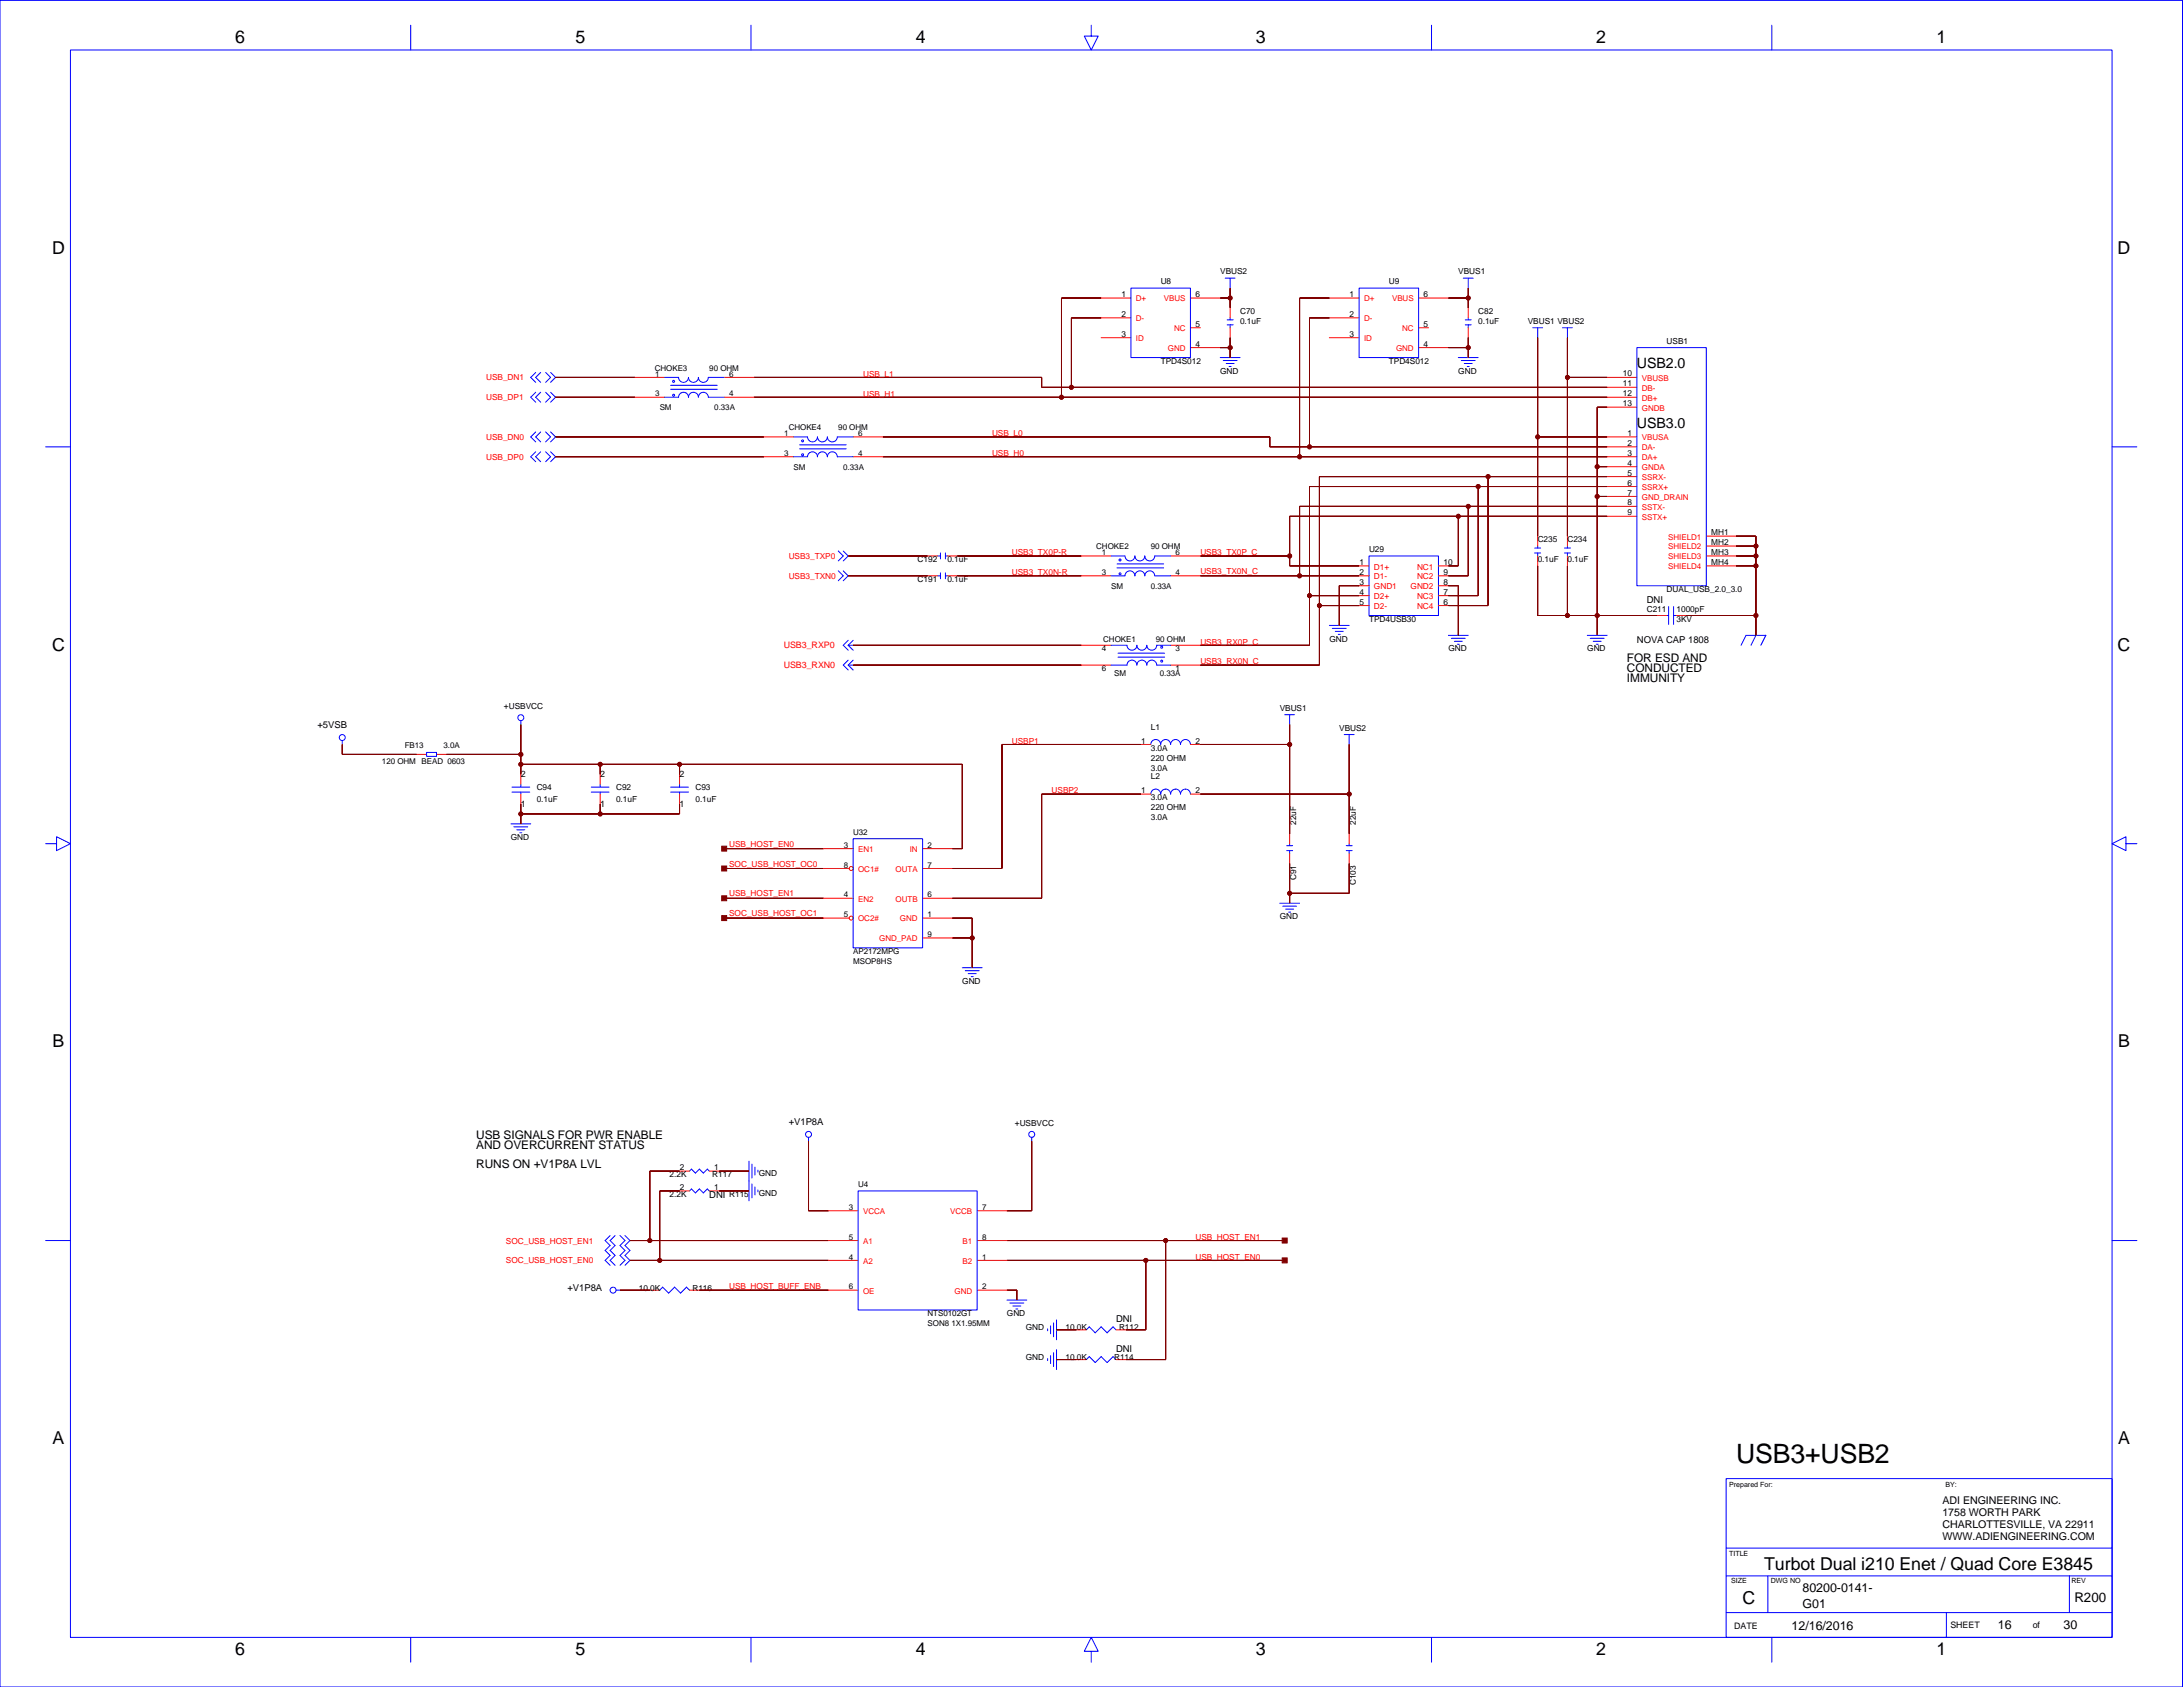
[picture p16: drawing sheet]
<svg xmlns="http://www.w3.org/2000/svg" width="559mm" height="432mm" viewBox="0 0 559 432" stroke-linecap="round" stroke-linejoin="round" font-family="sans-serif">
<defs><g id="words">
<text font-size="6.8" x="444.4" y="374.4">USB3+USB2</text>
<g font-size="4.6">
<text x="60.2" y="11.1">6</text>
<text x="147.3" y="11.1">5</text>
<text x="234.4" y="11.1">4</text>
<text x="321.5" y="11.1">3</text>
<text x="408.6" y="11.1">2</text>
<text x="495.7" y="11.1">1</text>
<text x="13.4" y="64.9">D</text>
<text x="542.1" y="64.9">D</text>
<text x="13.4" y="166.5">C</text>
<text x="542.1" y="166.5">C</text>
<text x="13.5" y="268.1">B</text>
<text x="542.2" y="268.1">B</text>
<text x="13.5" y="369.7">A</text>
<text x="542.2" y="369.7">A</text>
<text x="451.6" y="401.8">Turbot Dual i210 Enet / Quad Core E3845</text>
<text x="446.1" y="410.6">C</text>
<text x="60.2" y="423.5">6</text>
<text x="147.3" y="423.5">5</text>
<text x="234.4" y="423.5">4</text>
<text x="321.5" y="423.5">3</text>
<text x="408.6" y="423.5">2</text>
<text x="495.7" y="423.5">1</text>
</g>
<g font-size="3.6">
<text x="419" y="94.2">USB2.0</text>
<text x="419" y="109.5">USB3.0</text>
</g>
<text font-size="3.4" x="531" y="410">R200</text>
<g font-size="3.2">
<text x="461.4" y="407.5">80200-0141-</text>
<text x="461.4" y="411.5">G01</text>
<text x="458.6" y="417.1">12/16/2016</text>
<text x="511.4" y="416.9">16</text>
<text x="528.2" y="417">30</text>
</g>
<g font-size="3">
<text x="416.5" y="172.1">CONDUCTED</text>
<text x="416.5" y="169.5">FOR ESD AND</text>
<text x="416.5" y="174.6">IMMUNITY</text>
<text x="121.9" y="294">AND OVERCURRENT STATUS</text>
<text x="121.9" y="291.4">USB SIGNALS FOR PWR ENABLE</text>
<text x="121.9" y="299.1">RUNS ON +V1P8A LVL</text>
</g>
<g font-size="2.7">
<text x="497.2" y="385">ADI ENGINEERING INC.</text>
<text x="497.2" y="388">1758 WORTH PARK</text>
<text x="497.2" y="391.1">CHARLOTTESVILLE, VA 22911</text>
<text x="497.2" y="394.1">WWW.ADIENGINEERING.COM</text>
</g>
<g font-size="2.4">
<text x="421.5" y="154.3">DNI</text>
<text x="419" y="164.6">NOVA CAP 1808</text>
<text x="81.3" y="186.3">+5VSB</text>
<text x="201.9" y="287.9">+V1P8A</text>
<text x="181.6" y="306.6">DNI</text>
<text x="145.3" y="330.5">+V1P8A</text>
<text x="285.7" y="338.4">DNI</text>
<text x="285.7" y="346">DNI</text>
</g>
<g font-size="2.3" fill="#f00">
<text x="200.6" y="165.9">USB3_RXP0</text>
<text x="200.6" y="171">USB3_RXN0</text>
</g>
<g font-size="2.3">
<text x="133.3" y="198.9">2</text>
<text x="153.6" y="198.9">2</text>
<text x="174" y="198.9">2</text>
<text x="133.3" y="206.5">1</text>
<text x="153.6" y="206.5">1</text>
<text x="174" y="206.5">1</text>
<text x="443.9" y="417.1">DATE</text>
<text x="499.3" y="416.8">SHEET</text>
<text x="520.3" y="416.8">of</text>
</g>
<g font-size="2.1">
<text x="312.3" y="70.3">VBUS2</text>
<text x="373.3" y="70.3">VBUS1</text>
<text x="287.1" y="76.1">1</text>
<text x="297.1" y="72.8">U8</text>
<text x="306" y="76.1">6</text>
<text x="345.5" y="76.1">1</text>
<text x="355.5" y="72.8">U9</text>
<text x="364.4" y="76.1">6</text>
<text x="287.1" y="81.1">2</text>
<text x="306" y="83.7">5</text>
<text x="317.4" y="83">0.1uF</text>
<text x="317.4" y="80.4">C70</text>
<text x="345.5" y="81.1">2</text>
<text x="364.4" y="83.7">5</text>
<text x="378.4" y="83">0.1uF</text>
<text x="378.4" y="80.4">C82</text>
<text x="391.1" y="83">VBUS1 VBUS2</text>
<text x="287.1" y="86.2">3</text>
<text x="306" y="88.7">4</text>
<text x="345.5" y="86.2">3</text>
<text x="364.4" y="88.7">4</text>
<text x="426.6" y="88">USB1</text>
<text x="297.1" y="93.1">TPD4S012</text>
<text x="312.3" y="95.6">GND</text>
<text x="355.5" y="93.1">TPD4S012</text>
<text x="373.3" y="95.6">GND</text>
<text x="415.4" y="101.4">12</text>
<text x="415.4" y="98.9">11</text>
<text x="415.4" y="96.4">10</text>
<text x="415.4" y="104">13</text>
<text x="416.6" y="111.6">1</text>
<text x="416.6" y="119.2">4</text>
<text x="416.6" y="116.7">3</text>
<text x="416.6" y="114.1">2</text>
<text x="416.6" y="124.3">6</text>
<text x="416.6" y="121.8">5</text>
<text x="416.6" y="131.9">9</text>
<text x="416.6" y="129.4">8</text>
<text x="416.6" y="126.8">7</text>
<text x="438.1" y="137">MH1</text>
<text x="234.9" y="143.9">C192</text>
<text x="242.5" y="143.9">0.1uF</text>
<text x="350.4" y="141.4">U29</text>
<text x="393.6" y="143.9">0.1uF</text>
<text x="393.6" y="138.8">C235</text>
<text x="401.2" y="143.9">0.1uF</text>
<text x="401.2" y="138.8">C234</text>
<text x="438.1" y="142.1">MH3</text>
<text x="438.1" y="139.5">MH2</text>
<text x="234.9" y="149">C191</text>
<text x="242.5" y="149">0.1uF</text>
<text x="348" y="149.7">3</text>
<text x="348" y="147.2">2</text>
<text x="348" y="144.7">1</text>
<text x="369.5" y="149.7">8</text>
<text x="369.5" y="147.2">9</text>
<text x="369.5" y="144.7">10</text>
<text x="438.1" y="144.6">MH4</text>
<text x="348" y="154.8">5</text>
<text x="348" y="152.3">4</text>
<text x="369.5" y="154.8">6</text>
<text x="369.5" y="152.3">7</text>
<text x="426.6" y="151.5">DUAL_USB_2.0_3.0</text>
<text x="350.4" y="159.1">TPD4USB30</text>
<text x="421.5" y="156.6">C211</text>
<text x="429.2" y="156.6">1000pF</text>
<text x="429.2" y="159.1">3KV</text>
<text x="340.3" y="164.2">GND</text>
<text x="370.8" y="166.8">GND</text>
<text x="406.3" y="166.8">GND</text>
<text x="129" y="181.5">+USBVCC</text>
<text x="327.6" y="182">VBUS1</text>
<text x="292.1" y="190.4">1</text>
<text x="294.6" y="186.8">L1</text>
<text x="306" y="190.4">2</text>
<text x="342.8" y="187.1">VBUS2</text>
<text x="294.6" y="194.7">220 OHM</text>
<text x="294.6" y="197.2">3.0A</text>
<text x="294.6" y="192.1">3.0A</text>
<text x="137.4" y="202.3">C94</text>
<text x="157.7" y="202.3">C92</text>
<text x="178" y="202.3">C93</text>
<text x="292.1" y="203.1">1</text>
<text x="294.6" y="199.5">L2</text>
<text x="306" y="203.1">2</text>
<text x="137.4" y="205.4">0.1uF</text>
<text x="157.7" y="205.4">0.1uF</text>
<text x="178" y="205.4">0.1uF</text>
<text x="294.6" y="207.4">220 OHM</text>
<text x="294.6" y="209.9">3.0A</text>
<text x="294.6" y="204.8">3.0A</text>
<text x="130.8" y="215">GND</text>
<text x="331.8" y="211.1" transform="rotate(-90 331.8 211.1)">22uF</text>
<text x="347.1" y="211.1" transform="rotate(-90 347.1 211.1)">22uF</text>
<text x="331.8" y="225.3" transform="rotate(-90 331.8 225.3)">C91</text>
<text x="347.1" y="226.6" transform="rotate(-90 347.1 226.6)">C103</text>
<text x="327.6" y="235.3">GND</text>
<text x="246.3" y="251.8">GND</text>
<text x="259.8" y="288.1">+USBVCC</text>
<text x="174" y="299.6">2</text>
<text x="182.8" y="299.6">1</text>
<text x="171.4" y="301.3">2.2K</text>
<text x="174" y="304.6">2</text>
<text x="182.3" y="301.3">R117</text>
<text x="182.8" y="304.6">1</text>
<text x="194.3" y="300.9">GND</text>
<text x="171.4" y="306.4">2.2K</text>
<text x="186.6" y="306.4">R115</text>
<text x="194.3" y="306">GND</text>
<text x="163.5" y="330.4">10.0K</text>
<text x="177.3" y="330.4">R116</text>
<text x="257.8" y="336.9">GND</text>
<text x="262.6" y="340.4">GND</text>
<text x="272.7" y="340.5">10.0K</text>
<text x="286.4" y="340.5">R112</text>
<text x="262.6" y="348.1">GND</text>
<text x="272.7" y="348.2">10.0K</text>
<text x="285.2" y="348.2">R114</text>
</g>
<g font-size="2.1" fill="#f00">
<text x="124.4" y="97.4">USB_DN1</text>
<text x="220.9" y="101.5">USB_H1</text>
<text x="220.9" y="96.4">USB_L1</text>
<text x="124.4" y="102.5">USB_DP1</text>
<text x="124.4" y="112.6">USB_DN0</text>
<text x="253.9" y="111.6">USB_L0</text>
<text x="124.4" y="117.7">USB_DP0</text>
<text x="253.9" y="116.7">USB_H0</text>
<text x="201.9" y="143.1">USB3_TXP0</text>
<text x="259" y="142.1">USB3_TX0P-R</text>
<text x="307.3" y="142.1">USB3_TX0P_C</text>
<text x="201.9" y="148.2">USB3_TXN0</text>
<text x="259" y="147.2">USB3_TX0N-R</text>
<text x="307.3" y="146.9">USB3_TX0N_C</text>
<text x="351.7" y="145.8">D1+</text>
<text x="351.7" y="148.3">D1-</text>
<text x="362.7" y="145.8">NC1</text>
<text x="362.7" y="148.3">NC2</text>
<text x="351.7" y="150.9">GND1</text>
<text x="351.7" y="153.4">D2+</text>
<text x="351.7" y="155.9">D2-</text>
<text x="361.1" y="150.9">GND2</text>
<text x="362.7" y="153.4">NC3</text>
<text x="362.7" y="155.9">NC4</text>
<text x="307.3" y="165">USB3_RX0P_C</text>
<text x="307.3" y="170.1">USB3_RX0N_C</text>
<text x="259" y="190.4">USBP1</text>
<text x="269.2" y="203.1">USBP2</text>
<text x="186.6" y="216.7">USB_HOST_EN0</text>
<text x="186.6" y="221.8">SOC_USB_HOST_OC0</text>
<text x="186.6" y="229.4">USB_HOST_EN1</text>
<text x="186.6" y="234.5">SOC_USB_HOST_OC1</text>
<text x="306" y="317.3">USB_HOST_EN1</text>
<text x="129.5" y="318.3">SOC_USB_HOST_EN1</text>
<text x="129.5" y="323.4">SOC_USB_HOST_EN0</text>
<text x="306" y="322.4">USB_HOST_EN0</text>
<text x="186.6" y="330">USB_HOST_BUFF_ENB</text>
</g>
<g font-size="2" fill="#f00">
<text x="290.8" y="77.1">D+</text>
<text x="297.9" y="77.1">VBUS</text>
<text x="349.2" y="77.1">D+</text>
<text x="356.3" y="77.1">VBUS</text>
<text x="290.8" y="82.2">D-</text>
<text x="349.2" y="82.2">D-</text>
<text x="290.8" y="87.3">ID</text>
<text x="298.9" y="89.8">GND</text>
<text x="300.5" y="84.8">NC</text>
<text x="349.2" y="87.3">ID</text>
<text x="357.3" y="89.8">GND</text>
<text x="358.9" y="84.8">NC</text>
<text x="420.3" y="97.5">VBUSB</text>
<text x="420.3" y="100">DB-</text>
<text x="420.3" y="102.5">DB+</text>
<text x="420.3" y="105.1">GNDB</text>
<text x="420.3" y="112.7">VBUSA</text>
<text x="420.3" y="115.2">DA-</text>
<text x="420.3" y="117.8">DA+</text>
<text x="420.3" y="120.3">GNDA</text>
<text x="420.3" y="122.9">SSRX-</text>
<text x="420.3" y="125.4">SSRX+</text>
<text x="420.3" y="127.9">GND_DRAIN</text>
<text x="420.3" y="130.5">SSTX-</text>
<text x="420.3" y="133">SSTX+</text>
<text x="427" y="138.1">SHIELD1</text>
<text x="427" y="140.6">SHIELD2</text>
<text x="427" y="143.2">SHIELD3</text>
<text x="427" y="145.7">SHIELD4</text>
<text x="219.7" y="218.1">EN1</text>
<text x="232.9" y="218.1">IN</text>
<text x="219.7" y="223.2">OC1#</text>
<text x="229.3" y="223.2">OUTA</text>
<text x="219.7" y="230.8">EN2</text>
<text x="229.3" y="230.8">OUTB</text>
<text x="219.7" y="235.9">OC2#</text>
<text x="230.4" y="235.9">GND</text>
<text x="225.1" y="240.9">GND_PAD</text>
<text x="220.9" y="310.8">VCCA</text>
<text x="243.2" y="310.8">VCCB</text>
<text x="220.9" y="318.4">A1</text>
<text x="220.9" y="323.5">A2</text>
<text x="246.4" y="318.4">B1</text>
<text x="246.4" y="323.5">B2</text>
<text x="220.9" y="331.1">OE</text>
<text x="244.3" y="331.1">GND</text>
</g>
<g font-size="2">
<text x="167.6" y="94.9">CHOKE3</text>
<text x="181.6" y="94.9">90 OHM</text>
<text x="167.7" y="101.5">3</text>
<text x="167.7" y="96.4">1</text>
<text x="186.6" y="96.4">6</text>
<text x="186.6" y="101.5">4</text>
<text x="168.9" y="105">SM</text>
<text x="182.8" y="105">0.33A</text>
<text x="200.8" y="111.6">1</text>
<text x="201.9" y="110.1">CHOKE4</text>
<text x="214.6" y="110.1">90 OHM</text>
<text x="219.7" y="111.6">6</text>
<text x="200.8" y="116.7">3</text>
<text x="219.7" y="116.7">4</text>
<text x="203.2" y="120.3">SM</text>
<text x="215.9" y="120.3">0.33A</text>
<text x="280.6" y="140.6">CHOKE2</text>
<text x="282" y="142.1">1</text>
<text x="294.6" y="140.6">90 OHM</text>
<text x="300.9" y="142.1">6</text>
<text x="282" y="147.2">3</text>
<text x="300.9" y="147.2">4</text>
<text x="284.4" y="150.7">SM</text>
<text x="294.6" y="150.7">0.33A</text>
<text x="282" y="166.7">4</text>
<text x="282.4" y="164.3">CHOKE1</text>
<text x="295.9" y="164.3">90 OHM</text>
<text x="300.9" y="166.7">3</text>
<text x="282" y="171.8">6</text>
<text x="285.2" y="173.2">SM</text>
<text x="296.9" y="173.2">0.33A</text>
<text x="300.9" y="171.8">1</text>
<text x="103.6" y="191.4">FB13</text>
<text x="113.5" y="191.4">3.0A</text>
<text x="97.8" y="195.7">120 OHM</text>
<text x="107.9" y="195.7">BEAD 0603</text>
<text x="218.4" y="213.7">U32</text>
<text x="216" y="217">3</text>
<text x="237.4" y="217">2</text>
<text x="216" y="222.1">8</text>
<text x="237.4" y="222.1">7</text>
<text x="216" y="229.7">4</text>
<text x="237.4" y="229.7">6</text>
<text x="216" y="234.8">5</text>
<text x="237.4" y="239.9">9</text>
<text x="237.4" y="234.8">1</text>
<text x="218.4" y="244.2">AP2172MPG</text>
<text x="218.4" y="246.7">MSOP8HS</text>
<text x="219.7" y="303.9">U4</text>
<text x="217.3" y="309.7">3</text>
<text x="251.4" y="309.7">7</text>
<text x="217.3" y="317.3">5</text>
<text x="251.4" y="317.3">8</text>
<text x="217.3" y="322.4">4</text>
<text x="251.4" y="322.4">1</text>
<text x="217.3" y="330">6</text>
<text x="251.4" y="330">2</text>
<text x="237.4" y="336.9">NTS0102GT</text>
<text x="237.4" y="339.4">SON8 1X1.95MM</text>
</g>
<g font-size="1.8">
<text x="442.6" y="380.6">Prepared For:</text>
<text x="498" y="380.6">BY:</text>
<text x="442.6" y="398.4">TITLE</text>
<text x="443.1" y="405.2">SIZE</text>
<text x="453.3" y="405.2">DWG NO</text>
<text x="530.2" y="405.2">REV</text>
</g>
</g></defs>
<g fill="none" stroke="#00f" stroke-width=".26">
<path d="M0 .1h558.7v431.7h-558.7zM18 12.8h522.6v406.3h-522.6zM105.1 6.4v6.4M192.2 6.4v6.4M279.3 6.4v2.8h1.8l-1.8 3.6-1.7-3.6h1.7M366.4 6.4v6.4M453.5 6.4v6.4M289.5 73.7h15.2v17.8h-15.2zM313.6 71.2h2.6M314.9 71.2v2.5M347.9 73.7h15.2v17.8h-15.2zM374.6 71.2h2.5"/>
<path d="M375.8 71.2v2.5M137.1 95.3l-1.2 1.3 1.2 1.3M138.4 95.3l-1.3 1.3 1.3 1.3M139.7 95.3l1.2 1.3-1.2 1.3M140.9 95.3l1.3 1.3-1.3 1.3M170.1 96.6h3.6a1.27 1.27 0 0 0 1.3 1.3 1.27 1.27 0 0 0 1.2-1.3 1.27 1.27 0 0 0 1.3 1.3 1.27 1.27 0 0 0 1.3-1.3 1.27 1.27 0 0 0 1.2 1.3 1.27 1.27 0 0 0 1.3-1.3h4.1M171.7 98.6h11.9M171.7 99.6h11.9M312.3 91.5h5.1M313.1 92.3h3.6M313.9 93h2M314.1 83.1h1.6"/>
<path d="M314.1 81.9h1.6M314.6 93.8h.5M314.9 81.4v.5M314.9 83.1v.8M373.3 91.5h5.1M374.1 92.3h3.5M374.8 93h2.1M375.1 83.1h1.5M375.1 81.9h1.5M375.6 93.8h.5M375.8 81.4v.5M375.8 83.1v.8"/>
<path d="M392.3 83.9h2.6M393.6 83.9v2.5M400 83.9h2.5M401.2 83.9v2.5M419 89h17.8v60.9h-17.8zM11.7 114.4h6.3M137.1 115.6l-1.2 1.3 1.2 1.3M137.1 110.6l-1.2 1.2 1.2 1.3M137.1 100.4l-1.2 1.3 1.2 1.2M138.4 115.6l-1.3 1.3 1.3 1.3M138.4 110.6l-1.3 1.2 1.3 1.3M138.4 100.4l-1.3 1.3 1.3 1.2"/>
<path d="M139.7 110.6l1.2 1.2-1.2 1.3M139.7 115.6l1.2 1.3-1.2 1.3M139.7 100.4l1.2 1.3-1.2 1.2M140.9 110.6l1.3 1.2-1.3 1.3M140.9 115.6l1.3 1.3-1.3 1.3M140.9 100.4l1.3 1.3-1.3 1.2M170.1 101.7h3.6a1.27 1.27 0 0 1 1.3-1.3 1.27 1.27 0 0 1 1.2 1.3 1.27 1.27 0 0 1 1.3-1.3 1.27 1.27 0 0 1 1.3 1.3 1.27 1.27 0 0 1 1.2-1.3 1.27 1.27 0 0 1 1.3 1.3h4.1M203.2 111.8h3.5a1.27 1.27 0 0 0 1.3 1.3 1.27 1.27 0 0 0 1.2-1.3 1.27 1.27 0 0 0 1.3 1.3 1.27 1.27 0 0 0 1.3-1.3 1.27 1.27 0 0 0 1.3 1.3 1.27 1.27 0 0 0 1.2-1.3h4.1M203.2 116.9h3.5a1.27 1.27 0 0 1 1.3-1.3 1.27 1.27 0 0 1 1.2 1.3 1.27 1.27 0 0 1 1.3-1.3 1.27 1.27 0 0 1 1.3 1.3 1.27 1.27 0 0 1 1.3-1.3 1.27 1.27 0 0 1 1.2 1.3h4.1M204.7 113.9h11.9M204.7 114.9h11.9M540.6 114.4h6.4"/>
<path d="M393.6 139.8v.5M401.2 139.8v.5M214.6 146.1l1.3 1.3-1.3 1.3M214.6 141l1.3 1.3-1.3 1.3M215.9 146.1l1.2 1.3-1.2 1.3M215.9 141l1.2 1.3-1.2 1.3M240 147.4h.7M240 142.3h.7M240.7 141.5v1.6M240.7 146.6v1.5M242 141.5v1.6M242 146.6v1.5"/>
<path d="M242 147.4h.5M242 142.3h.5M284.4 142.3h3.6a1.27 1.27 0 0 0 1.2 1.3 1.27 1.27 0 0 0 1.3-1.3 1.27 1.27 0 0 0 1.3 1.3 1.27 1.27 0 0 0 1.2-1.3 1.27 1.27 0 0 0 1.3 1.3 1.27 1.27 0 0 0 1.3-1.3h4.1M284.4 147.4h3.6a1.27 1.27 0 0 1 1.2-1.3 1.27 1.27 0 0 1 1.3 1.3 1.27 1.27 0 0 1 1.3-1.3 1.27 1.27 0 0 1 1.2 1.3 1.27 1.27 0 0 1 1.3-1.3 1.27 1.27 0 0 1 1.3 1.3h4.1M285.9 144.3h12M285.9 145.4h12M350.4 142.3h17.8v15.2h-17.8zM392.8 141.5h1.6M392.8 140.3h1.6M393.6 141.5v.8M400.5 141.5h1.5M400.5 140.3h1.5"/>
<path d="M401.2 141.5v.8M426.6 157.5h.5M427.1 155.3v4.5M428.4 157.5h.8M428.4 155.3v4.5M217.1 165.2h1.3M217.1 165.2l1.3 1.2M217.1 163.9l-1.2 1.3 1.2 1.2M217.1 170.2h1.3M217.1 170.2l1.3 1.3M217.1 169l-1.2 1.2 1.2 1.3M218.4 163.9l-1.3 1.3"/>
<path d="M218.4 169l-1.3 1.2M284.4 170.2h4.1a1.27 1.27 0 0 1 1.2-1.2 1.27 1.27 0 0 1 1.3 1.2 1.27 1.27 0 0 1 1.3-1.2 1.27 1.27 0 0 1 1.3 1.2 1.27 1.27 0 0 1 1.2-1.2 1.27 1.27 0 0 1 1.3 1.2h3.6M284.4 165.2h4.1a1.27 1.27 0 0 0 1.2 1.2 1.27 1.27 0 0 0 1.3-1.2 1.27 1.27 0 0 0 1.3 1.2 1.27 1.27 0 0 0 1.3-1.2 1.27 1.27 0 0 0 1.2 1.2 1.27 1.27 0 0 0 1.3-1.2h3.6M286.2 168.2h11.9M286.2 167.2h11.9M340.3 160.1h5.1M341 160.8h3.6M341.8 161.6h2M342.6 162.4h.5M370.8 162.6h5M371.5 163.4h3.6M372.3 164.1h2"/>
<path d="M373 164.9h.5M406.3 162.6h5.1M407.1 163.4h3.5M407.8 164.1h2.1M408.6 164.9h.5M445.7 165.2l1.2-2.6h5.1l-1.3 2.6M449.5 162.6l-1.3 2.6M87.6 189.5v1.1M109.2 192.6h2.5v1h-2.5zM133.3 184.5v1M294.6 190.6a1.27 1.27 0 0 1 1.2-1.3 1.27 1.27 0 0 1 1.3 1.3 1.27 1.27 0 0 1 1.3-1.3 1.27 1.27 0 0 1 1.3 1.3 1.27 1.27 0 0 1 1.2-1.3 1.27 1.27 0 0 1 1.3 1.3 1.27 1.27 0 0 1 1.3-1.3 1.27 1.27 0 0 1 1.2 1.3M328.9 182.9h2.5"/>
<path d="M330.1 182.9v2.6M344.1 188h2.5M345.4 188v2.6M11.7 215.9h2.8v-1.7l3.5 1.7-3.5 1.8v-1.8M130.8 210.9h5.1M131 202.7h4.6M131 201.5h4.6M131.5 211.6h3.6M132.3 212.4h2M133.1 213.2h.5M133.3 200.7v.8M133.3 202.7v.6"/>
<path d="M151.3 202.7h4.6M151.3 201.5h4.6M153.6 200.7v.8M153.6 202.7v.6M171.7 202.7h4.5M171.7 201.5h4.5M174 200.7v.8M174 202.7v.6M218.4 214.7h17.8v27.9h-17.8zM294.6 203.3a1.27 1.27 0 0 1 1.2-1.3 1.27 1.27 0 0 1 1.3 1.3 1.27 1.27 0 0 1 1.3-1.3 1.27 1.27 0 0 1 1.3 1.3 1.27 1.27 0 0 1 1.2-1.3 1.27 1.27 0 0 1 1.3 1.3 1.27 1.27 0 0 1 1.3-1.3 1.27 1.27 0 0 1 1.2 1.3M329.4 217.7h1.5M329.4 216.5h1.5"/>
<path d="M330.1 215.9v.6M330.1 217.7v.8M344.6 217.7h1.5M344.6 216.5h1.5M345.4 215.9v.6M345.4 217.7v.8M544.2 215.9v-1.7l-3.6 1.7 3.6 1.8v-1.8h2.8M327.6 231.2h5.1M328.3 231.9h3.6M329.1 232.7h2M329.9 233.5h.5M246.3 247.7h5.1"/>
<path d="M247.1 248.5h3.5M247.8 249.2h2.1M248.6 250h.5M176.5 299.7l.5-.5 1 1.1 1-1.1 1 1.1 1.1-1.1 .5 .5M191.7 297.2v10.2M192.5 298v3.5M193.2 298.7v2.1M194 299.5v.5M207 291.1v1M264.1 291.1v1M11.7 317.5h6.3M156.2 316.3l-1.3 1.2 1.3 1.3-1.3 1.3 1.3 1.2-1.3 1.3 1.3 1.3"/>
<path d="M157.4 316.3l-1.2 1.2 1.2 1.3-1.2 1.3 1.2 1.2-1.2 1.3 1.2 1.3M158.7 316.3l1.3 1.2-1.3 1.3 1.3 1.3-1.3 1.2 1.3 1.3-1.3 1.3M160 316.3l1.3 1.2-1.3 1.3 1.3 1.3-1.3 1.2 1.3 1.3-1.3 1.3M176.5 304.8l.5-.5 1 1 1-1 1 1 1.1-1 .5 .5M192.5 303.1v3.5M193.2 303.8v2M194 304.6v.5M219.7 304.8h30.4v30.5h-30.4zM540.6 317.5h6.4M157.7 330.2h1M168.9 330.2l.7-.7 1.6 1.5 1.5-1.5 1.5 1.5 1.5-1.5 .8 .7M257.8 332.8h5"/>
<path d="M258.5 333.5h3.6M259.3 334.3h2M260 335h.5M268.9 339.4v2M269.7 338.6v3.6M270.4 337.8v5.1M268.2 340.1v.5M268.2 347.7v.6M268.9 347v2M269.7 346.2v3.6M270.4 345.5v5M278.1 348l.7-.8 1.6 1.6 1.5-1.6 1.5 1.6 1.5-1.6 .8 .8"/>
<path d="M278.1 340.4l.7-.8 1.6 1.5 1.5-1.5 1.5 1.5 1.5-1.5 .8 .8M441.9 378.5h98.7v40.6h-98.7zM441.9 396.2h98.7M105.1 419.1v6.4M192.2 419.1v6.4M366.4 419.1v6.4M441.9 412.8h98.7M441.9 403.4h98.7M452.5 403.4v9.4M453.5 419.1v6.4M498.2 412.8v6.3M529.7 403.4v9.4"/>
<path d="M279.3 422.7h1.8l-1.8-3.6-1.7 3.6h1.7v2.8"/>
<circle cx="172.4" cy="97.6" r=".25"/>
<circle cx="172.4" cy="101.2" r=".25"/>
<circle cx="205.4" cy="112.8" r=".25"/>
<circle cx="205.4" cy="116.4" r=".25"/>
<circle cx="286.7" cy="146.9" r=".25"/>
<circle cx="286.7" cy="143.3" r=".25"/>
<circle cx="297.4" cy="165.7" r=".25"/>
<circle cx="297.4" cy="169.2" r=".25"/>
<circle cx="87.6" cy="188.8" r=".76"/>
<circle cx="133.3" cy="183.7" r=".76"/>
<circle cx="207" cy="290.4" r=".76"/>
<circle cx="264.1" cy="290.4" r=".76"/>
<circle cx="156.9" cy="330.2" r=".76"/>
</g>
<g fill="none" stroke="#f00" stroke-width=".26">
<path d="M281.9 76.3h7.6M304.7 76.3h7.6M314.9 73.7h.1M314.9 78.8v2.6M340.3 76.3h7.6M363.1 76.3h7.7M375.8 73.7h.1M375.8 78.8v2.6M142.2 96.6h.1M162.5 96.6h7.6M185.4 96.6h7.6M281.9 81.4h7.6"/>
<path d="M281.9 86.4h7.6M304.7 89h7.6M304.7 83.9h2.6M314.9 91.5h.1M314.9 83.9v2.5M340.3 81.4h7.6M340.3 86.4h7.6M363.1 89h7.7M363.1 83.9h2.6M375.8 91.5h.1M375.8 83.9v2.5M393.6 86.4h.1"/>
<path d="M401.2 86.4h.1M411.4 96.6h7.6M411.4 99.1h7.6M142.2 116.9h.1M142.2 111.8h.1M142.2 101.7h.1M162.5 101.7h7.6M185.4 101.7h7.6M195.5 111.8h7.7M195.5 116.9h7.7M218.4 111.8h7.6M218.4 116.9h7.6"/>
<path d="M411.4 111.8h7.6M411.4 114.4h7.6M411.4 116.9h7.6M411.4 119.5h7.6M411.4 101.7h7.6M411.4 104.2h7.6M393.6 137.2v2.6M401.2 137.2v2.6M411.4 122h7.6M411.4 124.5h7.6M411.4 127.1h7.6M411.4 129.6h7.6"/>
<path d="M411.4 132.1h7.6M436.8 137.2h7.6M436.8 139.8h7.6M217.1 147.4h.1M217.1 142.3h.1M237.4 147.4h2.6M237.4 142.3h2.6M242.5 147.4h2.6M242.5 142.3h2.6M276.8 147.4h7.6M276.8 142.3h7.6M299.7 147.4h7.6"/>
<path d="M299.7 142.3h7.6M347.9 147.4h2.5M347.9 144.8h2.5M347.9 149.9h2.5M347.9 152.5h2.5M347.9 155h2.5M368.2 147.4h2.6M368.2 144.8h2.6M368.2 149.9h2.6M368.2 152.5h2.6M368.2 155h2.6M393.6 142.3v2.5"/>
<path d="M401.2 142.3v2.5M424.1 157.5h2.5M429.2 157.5h2.5M436.8 142.3h7.6M436.8 144.8h7.6M218.4 165.2h.1M218.4 170.2h.1M276.8 170.2h7.6M276.8 165.2h7.6M299.7 170.2h7.6M299.7 165.2h7.6M342.8 160.1h.1"/>
<path d="M373.3 162.6h.1M408.8 162.6h.1M449.5 162.6h.1M87.6 190.6h.1M106.7 193.1h2.5M111.7 193.1h2.6M133.3 185.5h.1M133.3 198.2v2.5M153.6 198.2v2.5M174 198.2v2.5M292 190.6h2.6M304.7 190.6h2.6"/>
<path d="M330.1 185.5h.1M345.4 190.6h.1M133.3 210.9h.1M133.3 203.3v2.5M153.6 203.3v2.5M174 203.3v2.5M210.8 217.2h7.6M236.2 217.2h7.6M292 203.3h2.6M304.7 203.3h2.6M330.1 213.4v2.5M330.1 218.5v2.5"/>
<path d="M345.4 213.4v2.5M345.4 218.5v2.5M210.8 222.3h6.6M210.8 235h6.6M210.8 229.9h7.6M236.2 222.3h7.6M236.2 235h7.6M236.2 229.9h7.6M330.1 231.2h.1M236.2 240.1h7.6M248.9 247.7h.1M174 299.7h2.5"/>
<path d="M181.6 299.7h2.5M191.7 299.7h.1M207 292.1h.1M264.1 292.1h.1M161.3 317.5h.1M174 304.8h2.5M181.6 304.8h2.5M191.7 304.8h.1M212 309.9h7.7M212 317.5h7.7M250.1 309.9h7.7M250.1 317.5h7.7"/>
<path d="M158.7 330.2h.1M161.3 320.1h.1M161.3 322.6h.1M166.3 330.2h2.6M176.5 330.2h2.5M212 330.2h7.7M212 322.6h7.7M250.1 330.2h7.7M250.1 322.6h7.7M260.3 332.8h.1M270.4 340.4h.1M270.4 348h.1"/>
<path d="M275.5 348h2.6M275.5 340.4h2.6M285.7 348h2.5M285.7 340.4h2.5"/>
<circle cx="217.9" cy="235" r=".51"/>
<circle cx="217.9" cy="222.3" r=".51"/>
</g>
<g fill="#800000" stroke="#800000" stroke-width=".26">
<path d="M217.1 142.3h20.3z" fill-rule="evenodd"/>
<path d="M312.3 76.3h2.6z" fill-rule="evenodd"/>
<path d="M314.9 73.7v2.6z" fill-rule="evenodd"/>
<path d="M314.9 76.3v2.5z" fill-rule="evenodd"/>
<path d="M345.4 190.6v12.7z" fill-rule="evenodd"/>
<path d="M307.3 203.3h38.1z" fill-rule="evenodd"/>
<path d="M345.4 203.3v10.1z" fill-rule="evenodd"/>
<path d="M401.2 96.6h10.2z" fill-rule="evenodd"/>
<path d="M401.2 96.6v40.6z" fill-rule="evenodd"/>
<path d="M401.2 86.4v10.2z" fill-rule="evenodd"/>
<path d="M185.4 235h25.4z" fill-rule="evenodd"/>
<path d="M184.7 234.4h1.3v1.2h-1.3z" fill-rule="evenodd"/>
<path d="M401.2 157.5h7.6z" fill-rule="evenodd"/>
<path d="M408.8 127.1h2.6z" fill-rule="evenodd"/>
<path d="M408.8 119.5h2.6z" fill-rule="evenodd"/>
<path d="M408.8 104.2h2.6z" fill-rule="evenodd"/>
<path d="M408.8 104.2v15.3z" fill-rule="evenodd"/>
<path d="M408.8 119.5v7.6z" fill-rule="evenodd"/>
<path d="M408.8 127.1v30.4z" fill-rule="evenodd"/>
<path d="M408.8 157.5h15.3z" fill-rule="evenodd"/>
<path d="M408.8 157.5v5.1z" fill-rule="evenodd"/>
<path d="M401.2 144.8v12.7z" fill-rule="evenodd"/>
<path d="M393.6 144.8v12.7z" fill-rule="evenodd"/>
<path d="M393.6 157.5h7.6z" fill-rule="evenodd"/>
<path d="M444.4 137.2h5.1z" fill-rule="evenodd"/>
<path d="M449.5 137.2v2.6z" fill-rule="evenodd"/>
<path d="M444.4 139.8h5.1z" fill-rule="evenodd"/>
<path d="M444.4 142.3h5.1z" fill-rule="evenodd"/>
<path d="M444.4 144.8h5.1z" fill-rule="evenodd"/>
<path d="M449.5 139.8v2.5z" fill-rule="evenodd"/>
<path d="M449.5 142.3v2.5z" fill-rule="evenodd"/>
<path d="M449.5 144.8v12.7z" fill-rule="evenodd"/>
<path d="M431.7 157.5h17.8z" fill-rule="evenodd"/>
<path d="M449.5 157.5v5.1z" fill-rule="evenodd"/>
<path d="M375.8 129.6h35.6z" fill-rule="evenodd"/>
<path d="M370.8 147.4h5z" fill-rule="evenodd"/>
<path d="M375.8 129.6v17.8z" fill-rule="evenodd"/>
<path d="M332.7 129.6h43.1z" fill-rule="evenodd"/>
<path d="M332.7 129.6v17.8z" fill-rule="evenodd"/>
<path d="M332.7 147.4h15.2z" fill-rule="evenodd"/>
<path d="M307.3 147.4h25.4z" fill-rule="evenodd"/>
<path d="M380.9 122h30.5z" fill-rule="evenodd"/>
<path d="M370.8 155h10.1z" fill-rule="evenodd"/>
<path d="M380.9 122v33z" fill-rule="evenodd"/>
<path d="M337.7 122h43.2z" fill-rule="evenodd"/>
<path d="M337.7 122v33z" fill-rule="evenodd"/>
<path d="M307.3 170.2h30.4z" fill-rule="evenodd"/>
<path d="M337.7 155v15.2z" fill-rule="evenodd"/>
<path d="M337.7 155h10.2z" fill-rule="evenodd"/>
<path d="M217.1 147.4h20.3z" fill-rule="evenodd"/>
<path d="M185.4 217.2h25.4z" fill-rule="evenodd"/>
<path d="M184.7 216.6h1.3v1.3h-1.3z" fill-rule="evenodd"/>
<path d="M370.8 76.3h5z" fill-rule="evenodd"/>
<path d="M375.8 73.7v2.6z" fill-rule="evenodd"/>
<path d="M375.8 76.3v2.5z" fill-rule="evenodd"/>
<path d="M330.1 185.5v5.1z" fill-rule="evenodd"/>
<path d="M307.3 190.6h22.8z" fill-rule="evenodd"/>
<path d="M330.1 190.6v22.8z" fill-rule="evenodd"/>
<path d="M393.6 86.4v25.4z" fill-rule="evenodd"/>
<path d="M393.6 111.8h17.8z" fill-rule="evenodd"/>
<path d="M393.6 111.8v25.4z" fill-rule="evenodd"/>
<path d="M378.4 124.5h33z" fill-rule="evenodd"/>
<path d="M370.8 152.5h7.6z" fill-rule="evenodd"/>
<path d="M378.4 124.5v28z" fill-rule="evenodd"/>
<path d="M335.2 124.5h43.2z" fill-rule="evenodd"/>
<path d="M335.2 124.5v28z" fill-rule="evenodd"/>
<path d="M307.3 165.2h27.9z" fill-rule="evenodd"/>
<path d="M335.2 152.5v12.7z" fill-rule="evenodd"/>
<path d="M335.2 152.5h12.7z" fill-rule="evenodd"/>
<path d="M185.4 229.9h25.4z" fill-rule="evenodd"/>
<path d="M184.7 229.3h1.3v1.3h-1.3z" fill-rule="evenodd"/>
<path d="M142.2 116.9h53.3z" fill-rule="evenodd"/>
<path d="M373.3 132.1h38.1z" fill-rule="evenodd"/>
<path d="M370.8 144.8h2.5z" fill-rule="evenodd"/>
<path d="M373.3 132.1v12.7z" fill-rule="evenodd"/>
<path d="M330.1 132.1h43.2z" fill-rule="evenodd"/>
<path d="M330.1 132.1v10.2z" fill-rule="evenodd"/>
<path d="M330.1 144.8h17.8z" fill-rule="evenodd"/>
<path d="M330.1 142.3v2.5z" fill-rule="evenodd"/>
<path d="M307.3 142.3h22.8z" fill-rule="evenodd"/>
<path d="M332.7 76.3h7.6z" fill-rule="evenodd"/>
<path d="M332.7 76.3v40.6z" fill-rule="evenodd"/>
<path d="M332.7 116.9h78.7z" fill-rule="evenodd"/>
<path d="M226 116.9h106.7z" fill-rule="evenodd"/>
<path d="M185.4 222.3h25.4z" fill-rule="evenodd"/>
<path d="M184.7 221.7h1.3v1.2h-1.3z" fill-rule="evenodd"/>
<path d="M335.2 81.4h5.1z" fill-rule="evenodd"/>
<path d="M335.2 81.4v33z" fill-rule="evenodd"/>
<path d="M335.2 114.4h76.2z" fill-rule="evenodd"/>
<path d="M325 114.4h10.2z" fill-rule="evenodd"/>
<path d="M325 111.8v2.6z" fill-rule="evenodd"/>
<path d="M226 111.8h99z" fill-rule="evenodd"/>
<path d="M266.6 203.3h25.4z" fill-rule="evenodd"/>
<path d="M266.6 203.3v26.6z" fill-rule="evenodd"/>
<path d="M243.8 229.9h22.8z" fill-rule="evenodd"/>
<path d="M142.2 111.8h53.3z" fill-rule="evenodd"/>
<path d="M207 292.1v17.8z" fill-rule="evenodd"/>
<path d="M207 309.9h5z" fill-rule="evenodd"/>
<path d="M158.7 330.2h7.6z" fill-rule="evenodd"/>
<path d="M245.1 147.4h31.7z" fill-rule="evenodd"/>
<path d="M271.7 76.3h10.2z" fill-rule="evenodd"/>
<path d="M271.7 76.3v25.4z" fill-rule="evenodd"/>
<path d="M271.7 101.7h139.7z" fill-rule="evenodd"/>
<path d="M193 101.7h78.7z" fill-rule="evenodd"/>
<path d="M142.2 101.7h20.3z" fill-rule="evenodd"/>
<path d="M274.3 81.4h7.6z" fill-rule="evenodd"/>
<path d="M274.3 81.4v17.7z" fill-rule="evenodd"/>
<path d="M274.3 99.1h137.1z" fill-rule="evenodd"/>
<path d="M266.6 99.1h7.7z" fill-rule="evenodd"/>
<path d="M266.6 96.6v2.5z" fill-rule="evenodd"/>
<path d="M193 96.6h73.6z" fill-rule="evenodd"/>
<path d="M256.5 190.6h35.5z" fill-rule="evenodd"/>
<path d="M256.5 190.6v31.7z" fill-rule="evenodd"/>
<path d="M243.8 222.3h12.7z" fill-rule="evenodd"/>
<path d="M142.2 96.6h20.3z" fill-rule="evenodd"/>
<path d="M330.1 221v7.6z" fill-rule="evenodd"/>
<path d="M345.4 221v7.6z" fill-rule="evenodd"/>
<path d="M330.1 228.6h15.3z" fill-rule="evenodd"/>
<path d="M330.1 228.6v2.6z" fill-rule="evenodd"/>
<path d="M342.8 149.9v10.2z" fill-rule="evenodd"/>
<path d="M342.8 149.9h5.1z" fill-rule="evenodd"/>
<path d="M133.3 205.8v2.5z" fill-rule="evenodd"/>
<path d="M174 205.8v2.5z" fill-rule="evenodd"/>
<path d="M153.6 208.3h20.4z" fill-rule="evenodd"/>
<path d="M153.6 205.8v2.5z" fill-rule="evenodd"/>
<path d="M133.3 208.3h20.3z" fill-rule="evenodd"/>
<path d="M133.3 208.3v2.6z" fill-rule="evenodd"/>
<path d="M312.3 89h2.6z" fill-rule="evenodd"/>
<path d="M314.9 86.4v2.6z" fill-rule="evenodd"/>
<path d="M314.9 89v2.5z" fill-rule="evenodd"/>
<path d="M370.8 89h5z" fill-rule="evenodd"/>
<path d="M375.8 89v2.5z" fill-rule="evenodd"/>
<path d="M375.8 86.4v2.6z" fill-rule="evenodd"/>
<path d="M370.8 149.9h2.5z" fill-rule="evenodd"/>
<path d="M373.3 149.9v12.7z" fill-rule="evenodd"/>
<path d="M257.8 330.2h2.5z" fill-rule="evenodd"/>
<path d="M260.3 330.2v2.6z" fill-rule="evenodd"/>
<path d="M270.4 340.4h5.1z" fill-rule="evenodd"/>
<path d="M270.4 348h5.1z" fill-rule="evenodd"/>
<path d="M184.1 304.8h7.6z" fill-rule="evenodd"/>
<path d="M184.1 299.7h7.6z" fill-rule="evenodd"/>
<path d="M179 330.2h33z" fill-rule="evenodd"/>
<path d="M245.1 142.3h31.7z" fill-rule="evenodd"/>
<path d="M87.6 193.1h19.1z" fill-rule="evenodd"/>
<path d="M87.6 190.6v2.5z" fill-rule="evenodd"/>
<path d="M257.8 322.6h35.5z" fill-rule="evenodd"/>
<path d="M293.3 322.6v17.8z" fill-rule="evenodd"/>
<path d="M288.2 340.4h5.1z" fill-rule="evenodd"/>
<path d="M293.3 322.6h35.6z" fill-rule="evenodd"/>
<path d="M328.2 322h1.3v1.2h-1.3z" fill-rule="evenodd"/>
<path d="M264.1 292.1v17.8z" fill-rule="evenodd"/>
<path d="M257.8 309.9h6.3z" fill-rule="evenodd"/>
<path d="M257.8 317.5h40.6z" fill-rule="evenodd"/>
<path d="M298.4 317.5v30.5z" fill-rule="evenodd"/>
<path d="M288.2 348h10.2z" fill-rule="evenodd"/>
<path d="M298.4 317.5h30.5z" fill-rule="evenodd"/>
<path d="M328.2 316.9h1.3v1.3h-1.3z" fill-rule="evenodd"/>
<path d="M168.9 322.6h43.1z" fill-rule="evenodd"/>
<path d="M161.3 322.6h7.6z" fill-rule="evenodd"/>
<path d="M168.9 304.8v17.8z" fill-rule="evenodd"/>
<path d="M168.9 304.8h5.1z" fill-rule="evenodd"/>
<path d="M166.3 317.5h45.7z" fill-rule="evenodd"/>
<path d="M166.3 299.7v17.8z" fill-rule="evenodd"/>
<path d="M166.3 299.7h7.7z" fill-rule="evenodd"/>
<path d="M161.3 317.5h5z" fill-rule="evenodd"/>
<path d="M114.3 193.1h19z" fill-rule="evenodd"/>
<path d="M174 195.6h72.3z" fill-rule="evenodd"/>
<path d="M246.3 195.6v21.6z" fill-rule="evenodd"/>
<path d="M243.8 217.2h2.5z" fill-rule="evenodd"/>
<path d="M174 195.6v2.6z" fill-rule="evenodd"/>
<path d="M153.6 195.6h20.4z" fill-rule="evenodd"/>
<path d="M133.3 195.6v2.6z" fill-rule="evenodd"/>
<path d="M133.3 185.5v7.6z" fill-rule="evenodd"/>
<path d="M133.3 193.1v2.5z" fill-rule="evenodd"/>
<path d="M133.3 195.6h20.3z" fill-rule="evenodd"/>
<path d="M153.6 195.6v2.6z" fill-rule="evenodd"/>
<path d="M243.8 240.1h5.1z" fill-rule="evenodd"/>
<path d="M248.9 240.1v7.6z" fill-rule="evenodd"/>
<path d="M248.9 235v5.1z" fill-rule="evenodd"/>
<path d="M243.8 235h5.1z" fill-rule="evenodd"/>
<path d="M218.4 170.2h58.4z" fill-rule="evenodd"/>
<path d="M218.4 165.2h58.4z" fill-rule="evenodd"/>
<circle cx="314.9" cy="76.3" r=".51"/>
<circle cx="345.4" cy="203.3" r=".51"/>
<circle cx="401.2" cy="96.6" r=".51"/>
<circle cx="408.8" cy="119.5" r=".51"/>
<circle cx="408.8" cy="127.1" r=".51"/>
<circle cx="408.8" cy="157.5" r=".51"/>
<circle cx="401.2" cy="157.5" r=".51"/>
<circle cx="449.5" cy="139.8" r=".51"/>
<circle cx="449.5" cy="142.3" r=".51"/>
<circle cx="449.5" cy="144.8" r=".51"/>
<circle cx="449.5" cy="157.5" r=".51"/>
<circle cx="375.8" cy="129.6" r=".51"/>
<circle cx="332.7" cy="147.4" r=".51"/>
<circle cx="380.9" cy="122" r=".51"/>
<circle cx="337.7" cy="155" r=".51"/>
<circle cx="375.8" cy="76.3" r=".51"/>
<circle cx="330.1" cy="190.6" r=".51"/>
<circle cx="393.6" cy="111.8" r=".51"/>
<circle cx="378.4" cy="124.5" r=".51"/>
<circle cx="335.2" cy="152.5" r=".51"/>
<circle cx="373.3" cy="132.1" r=".51"/>
<circle cx="330.1" cy="142.3" r=".51"/>
<circle cx="332.7" cy="116.9" r=".51"/>
<circle cx="335.2" cy="114.4" r=".51"/>
<circle cx="271.7" cy="101.7" r=".51"/>
<circle cx="274.3" cy="99.1" r=".51"/>
<circle cx="330.1" cy="228.6" r=".51"/>
<circle cx="153.6" cy="208.3" r=".51"/>
<circle cx="133.3" cy="208.3" r=".51"/>
<circle cx="314.9" cy="89" r=".51"/>
<circle cx="375.8" cy="89" r=".51"/>
<circle cx="293.3" cy="322.6" r=".51"/>
<circle cx="298.4" cy="317.5" r=".51"/>
<circle cx="168.9" cy="322.6" r=".51"/>
<circle cx="166.3" cy="317.5" r=".51"/>
<circle cx="174" cy="195.6" r=".51"/>
<circle cx="133.3" cy="193.1" r=".51"/>
<circle cx="133.3" cy="195.6" r=".51"/>
<circle cx="153.6" cy="195.6" r=".51"/>
<circle cx="248.9" cy="240.1" r=".51"/>
</g>
<g fill="none" stroke="#800000" stroke-width=".26">
<path d="M281.9 76.3h-10.2v25.4M312.3 76.3h2.6M314.9 73.7v5.1M340.3 76.3h-7.6v40.6M370.8 76.3h5M375.8 73.7v5.1M142.2 96.6h20.3M193 96.6h73.6v2.5h144.8M281.9 81.4h-7.6v17.7M312.3 89h2.6M314.9 86.4v5.1M340.3 81.4h-5.1v33"/>
<path d="M370.8 89h5M375.8 86.4v5.1M393.6 86.4v50.8M401.2 96.6h10.2M401.2 86.4v50.8M142.2 111.8h53.3M142.2 116.9h53.3M142.2 101.7h20.3M193 101.7h218.4M226 111.8h99v2.6h86.4M226 116.9h185.4M393.6 111.8h17.8"/>
<path d="M408.8 119.5h2.6M411.4 104.2h-2.6v58.4M373.3 132.1v12.7h-2.5M375.8 129.6v17.8h-5M378.4 124.5v28h-7.6M380.9 122v33h-10.1M408.8 127.1h2.6M411.4 132.1h-81.3v12.7h17.8M411.4 129.6h-78.7v17.8M411.4 122h-73.7v48.2h-30.4M411.4 124.5h-76.2v40.7h-27.9M444.4 137.2h5.1v25.4"/>
<path d="M444.4 139.8h5.1M217.1 142.3h20.3M217.1 147.4h20.3M245.1 142.3h31.7M245.1 147.4h31.7M307.3 142.3h22.8M307.3 147.4h40.6M335.2 152.5h12.7M337.7 155h10.2M347.9 149.9h-5.1v10.2M370.8 149.9h2.5v12.7M393.6 144.8v12.7h30.5"/>
<path d="M401.2 144.8v12.7M431.7 157.5h17.8M444.4 142.3h5.1M444.4 144.8h5.1M218.4 170.2h58.4M218.4 165.2h58.4M87.6 190.6v2.5h19.1M114.3 193.1h19M133.3 195.6h113v21.6h-2.5M133.3 185.5v12.7M153.6 195.6v2.6M174 195.6v2.6"/>
<path d="M292 190.6h-35.5v31.7h-12.7M307.3 190.6h22.8M330.1 185.5v27.9M345.4 190.6v22.8M133.3 205.8v5.1M153.6 205.8v2.5M174 205.8v2.5h-40.7M185.4 217.2h25.4M292 203.3h-25.4v26.6h-22.8M307.3 203.3h38.1M185.4 235h25.4M185.4 229.9h25.4"/>
<path d="M185.4 222.3h25.4M243.8 235h5.1v12.7M330.1 221v10.2M345.4 221v7.6h-15.3M243.8 240.1h5.1M174 299.7h-7.7v17.8M184.1 299.7h7.6M207 292.1v17.8h5M264.1 292.1v17.8h-6.3M161.3 317.5h50.7M174 304.8h-5.1v17.8M184.1 304.8h7.6"/>
<path d="M257.8 317.5h71.1M298.4 317.5v30.5h-10.2M158.7 330.2h7.6M161.3 322.6h50.7M179 330.2h33M257.8 330.2h2.5v2.6M257.8 322.6h71.1M293.3 322.6v17.8h-5.1M270.4 340.4h5.1M270.4 348h5.1"/>
<circle cx="314.9" cy="76.3" r=".51"/>
<circle cx="375.8" cy="76.3" r=".51"/>
<circle cx="274.3" cy="99.1" r=".51"/>
<circle cx="314.9" cy="89" r=".51"/>
<circle cx="375.8" cy="89" r=".51"/>
<circle cx="401.2" cy="96.6" r=".51"/>
<circle cx="271.7" cy="101.7" r=".51"/>
<circle cx="332.7" cy="116.9" r=".51"/>
<circle cx="335.2" cy="114.4" r=".51"/>
<circle cx="393.6" cy="111.8" r=".51"/>
<circle cx="408.8" cy="119.5" r=".51"/>
<circle cx="373.3" cy="132.1" r=".51"/>
<circle cx="375.8" cy="129.6" r=".51"/>
<circle cx="378.4" cy="124.5" r=".51"/>
<circle cx="380.9" cy="122" r=".51"/>
<circle cx="408.8" cy="127.1" r=".51"/>
<circle cx="449.5" cy="139.8" r=".51"/>
<circle cx="330.1" cy="142.3" r=".51"/>
<circle cx="332.7" cy="147.4" r=".51"/>
<circle cx="335.2" cy="152.5" r=".51"/>
<circle cx="337.7" cy="155" r=".51"/>
<circle cx="401.2" cy="157.5" r=".51"/>
<circle cx="408.8" cy="157.5" r=".51"/>
<circle cx="449.5" cy="142.3" r=".51"/>
<circle cx="449.5" cy="157.5" r=".51"/>
<circle cx="449.5" cy="144.8" r=".51"/>
<circle cx="133.3" cy="193.1" r=".51"/>
<circle cx="133.3" cy="195.6" r=".51"/>
<circle cx="153.6" cy="195.6" r=".51"/>
<circle cx="174" cy="195.6" r=".51"/>
<circle cx="330.1" cy="190.6" r=".51"/>
<circle cx="133.3" cy="208.3" r=".51"/>
<circle cx="153.6" cy="208.3" r=".51"/>
<circle cx="345.4" cy="203.3" r=".51"/>
<circle cx="330.1" cy="228.6" r=".51"/>
<circle cx="248.9" cy="240.1" r=".51"/>
<circle cx="166.3" cy="317.5" r=".51"/>
<circle cx="298.4" cy="317.5" r=".51"/>
<circle cx="168.9" cy="322.6" r=".51"/>
<circle cx="293.3" cy="322.6" r=".51"/>
</g>
<use href="#words"/>
</svg>
